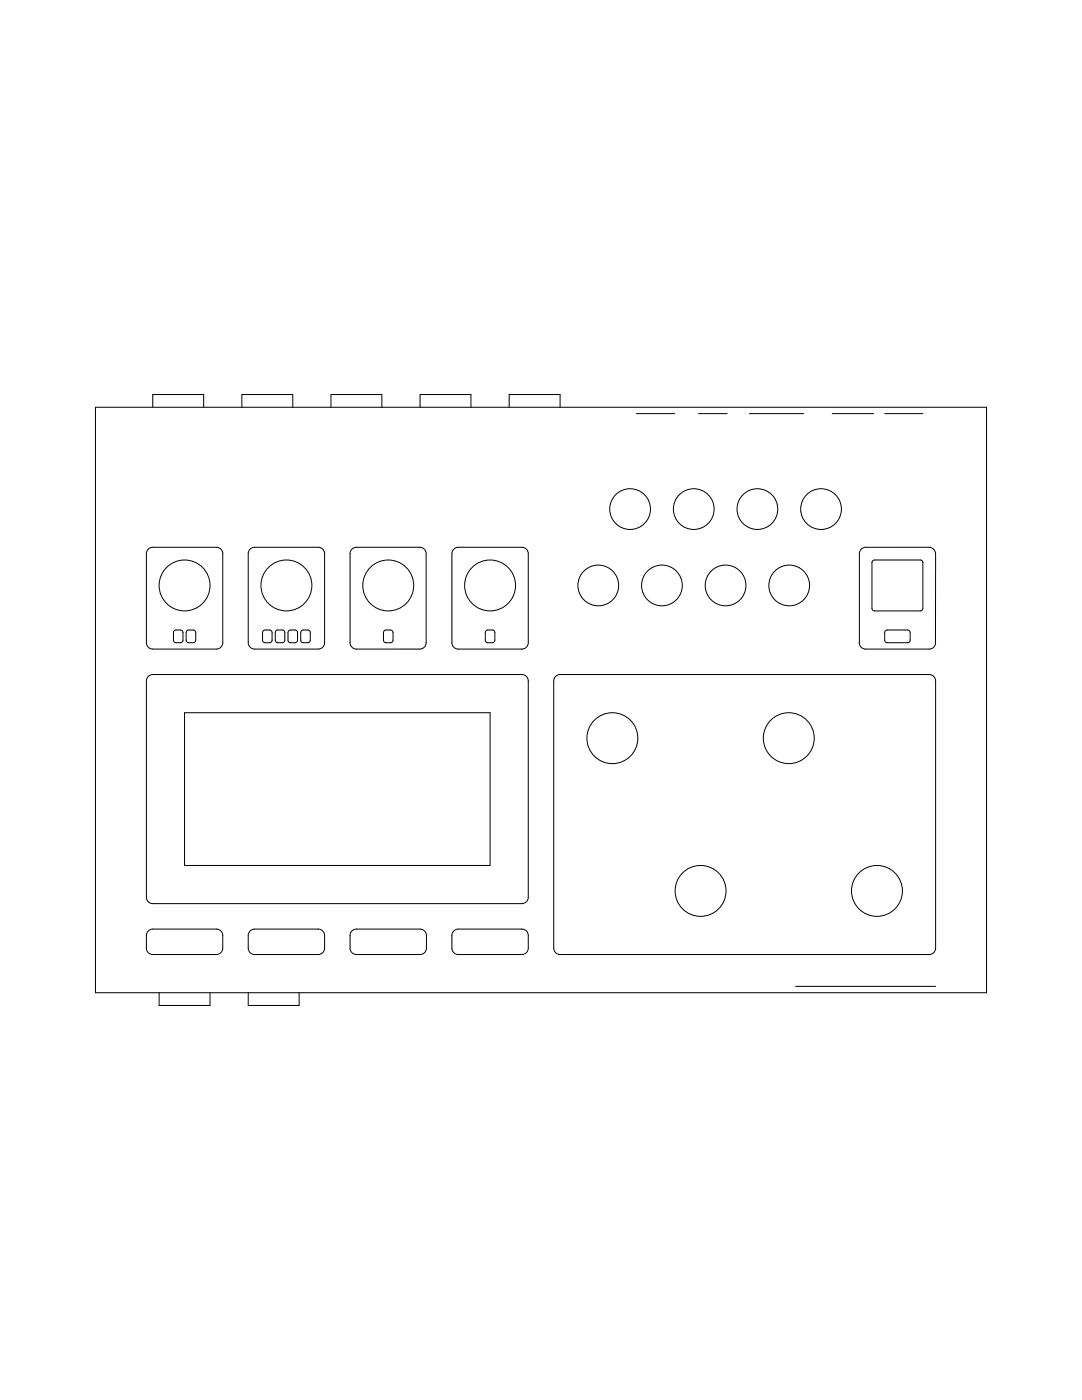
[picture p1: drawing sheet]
<svg xmlns="http://www.w3.org/2000/svg" width="216mm" height="279mm" viewBox="0 0 216 279" stroke-linecap="round" stroke-linejoin="round" font-family="sans-serif">
<g fill="none" stroke="#000" stroke-width=".2">
<path d="M19 81.3h177.9v116.8h-177.9zM30.5 81.3v-2.6h10.1v2.6M48.3 81.3v-2.6h10.1v2.6M66 81.3v-2.6h10.2v2.6M83.8 81.3v-2.6h10.2v2.6M101.6 81.3v-2.6h10.2v2.6M127 82.5h7.6M139.4 82.5h5.7M149.5 82.5h10.8M166.1 82.5h8.2M176.5 82.5h7.7M29.7 109.5l.8-.3h12.7a1.27 1.27 0 0 1 1.2 1.3v17.8a1.27 1.27 0 0 1-1.2 1.2h-12.7a1.27 1.27 0 0 1-1.3-1.2v-17.8l.1-.4z"/>
<path d="M50 109.5l.8-.3h12.7a1.27 1.27 0 0 1 1.3 1.3v17.8a1.27 1.27 0 0 1-1.3 1.2h-12.7a1.27 1.27 0 0 1-1.3-1.2v-17.8l.1-.4zM70.4 109.5l.7-.3h12.7a1.27 1.27 0 0 1 1.2 1.3v17.8a1.27 1.27 0 0 1-1.2 1.2h-12.7a1.27 1.27 0 0 1-1.3-1.2v-17.8l.1-.4zM90.7 109.5l.7-.3h12.7a1.27 1.27 0 0 1 1.3 1.3v17.8a1.27 1.27 0 0 1-1.3 1.2h-12.7a1.27 1.27 0 0 1-1.2-1.2v-17.8v-.4zM174.1 112l.4-.2h9.4l.3 .5-.1 9.4-.5 .2h-9.4l-.2-.5zM29.7 134.9l.8-.3h73.6a1.27 1.27 0 0 1 1.3 1.3v43.2a1.27 1.27 0 0 1-1.3 1.2h-73.6a1.27 1.27 0 0 1-1.3-1.2v-43.2l.1-.4zM34.7 126l.4-.3h.9l.4 .3 .1 1.8-.2 .4-1.2 .1-.4-.3zM37.2 126l.5-.3h.8l.5 .3 .1 1.8-.3 .4-1.1 .1-.5-.3zM52.5 126l.4-.3h.9l.4 .3 .1 1.8-.3 .4-1.1 .1-.4-.3zM55 126l.4-.3h.9l.5 .3v1.8l-.2 .4-1.2 .1-.4-.3zM57.5 126l.5-.3h.9l.4 .3 .1 1.8-.3 .4-1.1 .1-.5-.3zM60.1 126l.4-.3h.9l.4 .3 .1 1.8-.2 .4-1.2 .1-.4-.3zM76.6 126l.4-.3h.9l.5 .3v1.8l-.2 .4-1.2 .1-.4-.3z"/>
<path d="M96.9 126l.4-.3h.9l.5 .3v1.8l-.2 .4-1.2 .1-.4-.3zM111 134.9l.8-.3h73.6a1.27 1.27 0 0 1 1.3 1.3v53.3a1.27 1.27 0 0 1-1.3 1.3h-73.6a1.27 1.27 0 0 1-1.3-1.3v-53.3l.1-.4zM171.5 128.3a1.27 1.27 0 0 0 1.2 1.2h12.7a1.27 1.27 0 0 0 1.3-1.2v-17.8a1.33 1.33 0 0 0-1.3-1.3h-12.7a1.27 1.27 0 0 0-1.2 1.3v17.8M176.6 126l.4-.3 4.4 .1 .2 .4-.1 1.8-.4 .3-4.3-.1-.3-.4zM36.8 142.2h61v30.5h-61zM29.7 185.7l.8-.3h12.7a1.27 1.27 0 0 1 1.2 1.3v2.5a1.27 1.27 0 0 1-1.2 1.3h-12.7a1.27 1.27 0 0 1-1.3-1.3v-2.5l.1-.4zM31.7 198.1v2.6h10.2v-2.6M49.5 198.1v2.6h10.2v-2.6M50 185.7l.8-.3h12.7a1.27 1.27 0 0 1 1.3 1.3v2.5a1.27 1.27 0 0 1-1.3 1.3h-12.7a1.27 1.27 0 0 1-1.3-1.3v-2.5l.1-.4zM70.1 185.9l.6-.4 .4-.1h12.7a1.27 1.27 0 0 1 1.3 1.3v2.5a1.27 1.27 0 0 1-1.3 1.3h-12.7a1.27 1.27 0 0 1-1.3-1.3v-2.5zM90.7 185.7l.7-.3h12.7a1.27 1.27 0 0 1 1.3 1.3v2.5a1.27 1.27 0 0 1-1.3 1.3h-12.7a1.27 1.27 0 0 1-1.2-1.3v-2.5v-.4zM158.8 196.8h27.9"/>
<circle cx="36.8" cy="116.8" r="5.1"/>
<circle cx="57.1" cy="116.8" r="5.1"/>
<circle cx="77.5" cy="116.8" r="5.1"/>
<circle cx="97.8" cy="116.8" r="5.1"/>
<circle cx="119.4" cy="116.8" r="4.1"/>
<circle cx="125.7" cy="101.6" r="4.1"/>
<circle cx="132.1" cy="116.8" r="4.1"/>
<circle cx="138.4" cy="101.6" r="4.1"/>
<circle cx="144.8" cy="116.8" r="4.1"/>
<circle cx="151.1" cy="101.6" r="4.1"/>
<circle cx="157.5" cy="116.8" r="4.1"/>
<circle cx="163.8" cy="101.6" r="4.1"/>
<circle cx="122.2" cy="147.3" r="5.1"/>
<circle cx="157.4" cy="147.3" r="5.1"/>
<circle cx="139.8" cy="177.8" r="5.1"/>
<circle cx="175" cy="177.8" r="5.1"/>
</g>
</svg>
